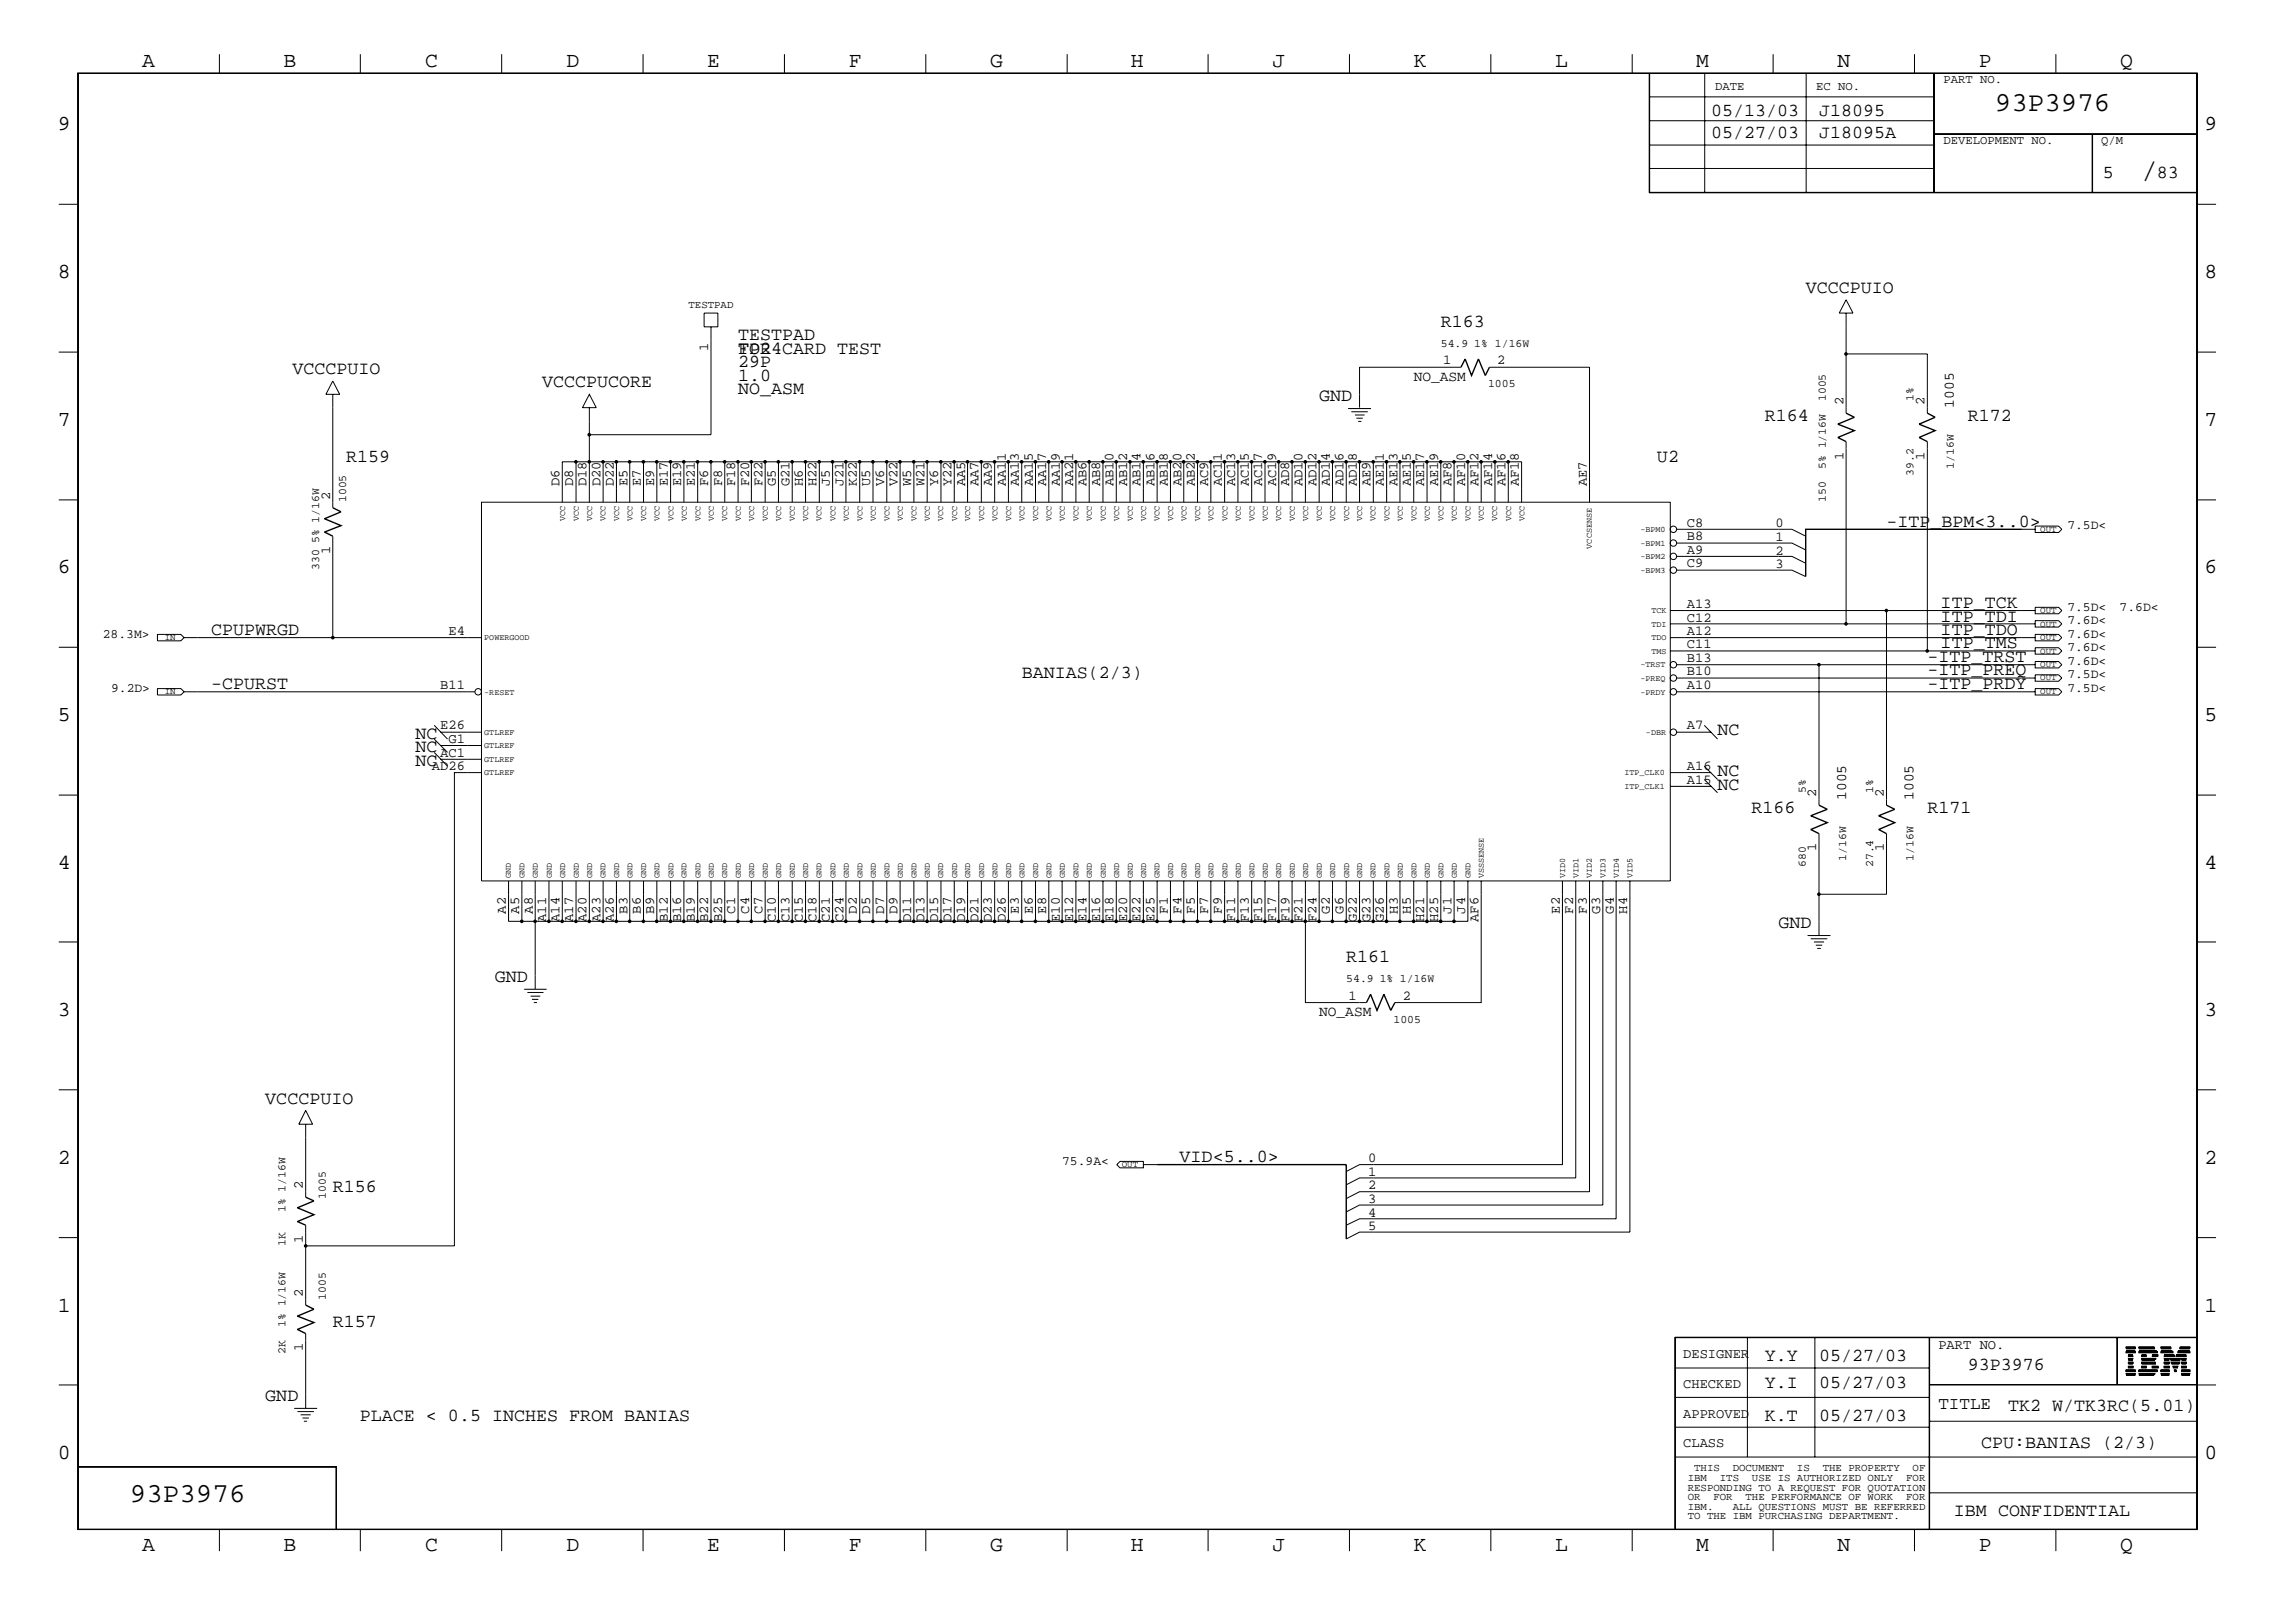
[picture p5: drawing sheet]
<svg xmlns="http://www.w3.org/2000/svg" width="423mm" height="299mm" viewBox="0 0 423 299" stroke-linecap="round" stroke-linejoin="round" font-family="sans-serif">
<defs><g id="words">
<text font-size="5.2" x="395" y="32.9">/</text>
<g font-size="5.1">
<text x="368" y="20.4">93P3976</text>
<text x="24" y="277.1">93P3976</text>
</g>
<g font-size="4">
<text x="26.2" y="12.4">A</text>
<text x="52.3" y="12.4">B</text>
<text x="78.4" y="12.4">C</text>
<text x="104.5" y="12.4">D</text>
<text x="130.5" y="12.4">E</text>
<text x="156.5" y="12.4">F</text>
<text x="182.6" y="12.4">G</text>
<text x="208.6" y="12.4">H</text>
<text x="234.7" y="12.4">J</text>
<text x="260.8" y="12.4">K</text>
<text x="286.9" y="12.4">L</text>
<text x="312.8" y="12.4">M</text>
<text x="338.9" y="12.4">N</text>
<text x="365" y="12.4">P</text>
<text x="391.1" y="12.4">Q</text>
<text x="10.7" y="24">9</text>
<text x="406.7" y="24">9</text>
<text x="10.7" y="51.3">8</text>
<text x="406.7" y="51.3">8</text>
<text x="10.7" y="78.5">7</text>
<text x="406.7" y="78.5">7</text>
<text x="10.7" y="105.7">6</text>
<text x="406.7" y="105.7">6</text>
<text x="10.7" y="133">5</text>
<text x="406.7" y="133">5</text>
<text x="10.7" y="160.2">4</text>
<text x="406.7" y="160.2">4</text>
<text x="10.7" y="187.4">3</text>
<text x="406.7" y="187.4">3</text>
<text x="10.7" y="214.6">2</text>
<text x="406.7" y="214.6">2</text>
<text x="10.7" y="241.9">1</text>
<text x="406.7" y="241.9">1</text>
<text x="10.7" y="269.1">0</text>
<text x="406.7" y="269.1">0</text>
<text x="26.2" y="286.1">A</text>
<text x="52.3" y="286.1">B</text>
<text x="78.4" y="286.1">C</text>
<text x="104.5" y="286.1">D</text>
<text x="130.5" y="286.1">E</text>
<text x="156.5" y="286.1">F</text>
<text x="182.6" y="286.1">G</text>
<text x="208.6" y="286.1">H</text>
<text x="234.7" y="286.1">J</text>
<text x="260.8" y="286.1">K</text>
<text x="286.9" y="286.1">L</text>
<text x="312.8" y="286.1">M</text>
<text x="338.9" y="286.1">N</text>
<text x="365" y="286.1">P</text>
<text x="391.1" y="286.1">Q</text>
</g>
<g font-size="3.4">
<text x="315.6" y="21.4">05/13/03</text>
<text x="335.5" y="21.4">J18095</text>
<text x="315.6" y="25.4">05/27/03</text>
<text x="335.5" y="25.4">J18095A</text>
<text x="387.9" y="32.9">5</text>
<text x="397.8" y="32.9">83</text>
<text x="333.1" y="54">VCCCPUIO</text>
<text x="136.1" y="65.3">TP24</text>
<text x="136.1" y="65.3">FOR CARD TEST</text>
<text x="136.1" y="62.7">TESTPAD</text>
<text x="265.8" y="60.3">R163</text>
<text x="53.9" y="69">VCCCPUIO</text>
<text x="100" y="71.5">VCCCPUCORE</text>
<text x="136.1" y="70.3">1.0</text>
<text x="136.1" y="67.7">29P</text>
<text x="136.1" y="72.7">NO_ASM</text>
<text x="243.3" y="74">GND</text>
<text x="325.5" y="77.7">R164</text>
<text x="363" y="77.7">R172</text>
<text x="63.8" y="85.2">R159</text>
<text x="305.6" y="85.2">U2</text>
<text x="348" y="97.1">-ITP_BPM&lt;3..0&gt;</text>
<text x="358" y="112.1">ITP_TCK</text>
<text x="38.9" y="117.1">CPUPWRGD</text>
<text x="358" y="119.5">ITP_TMS</text>
<text x="358" y="117.1">ITP_TDO</text>
<text x="358" y="114.6">ITP_TDI</text>
<text x="188.5" y="125.1">BANIAS(2/3)</text>
<text x="355.5" y="124.5">-ITP_PREQ</text>
<text x="355.5" y="122.1">-ITP_TRST</text>
<text x="38.9" y="127.1">-CPURST</text>
<text x="355.5" y="127.1">-ITP_PRDY</text>
<text x="76.6" y="136.2">NC</text>
<text x="316.8" y="135.6">NC</text>
<text x="76.6" y="141.2">NC</text>
<text x="76.6" y="138.7">NC</text>
<text x="316.8" y="143.1">NC</text>
<text x="316.8" y="145.6">NC</text>
<text x="323.1" y="150">R166</text>
<text x="355.5" y="150">R171</text>
<text x="328.1" y="171.2">GND</text>
<text x="248.3" y="177.4">R161</text>
<text x="91.3" y="181.2">GND</text>
<text x="48.9" y="203.5">VCCCPUIO</text>
<text x="217.6" y="214.3">VID&lt;5..0&gt;</text>
<text x="61.4" y="219.8">R156</text>
<text x="61.4" y="244.7">R157</text>
<text x="325.5" y="251">Y.Y</text>
<text x="335.5" y="251">05/27/03</text>
<text x="325.5" y="255.9">Y.I</text>
<text x="335.5" y="255.9">05/27/03</text>
<text x="363" y="252.6">93P3976</text>
<text x="48.9" y="258.4">GND</text>
<text x="66.4" y="262.1">PLACE &lt; 0.5 INCHES FROM BANIAS</text>
<text x="325.5" y="262.1">K.T</text>
<text x="335.5" y="262.1">05/27/03</text>
<text x="370.4" y="260.2">TK2 W/TK3RC(5.01)</text>
<text x="365.4" y="267.1">CPU:BANIAS (2/3)</text>
<text x="360.4" y="279.6">IBM CONFIDENTIAL</text>
</g>
<text font-size="3.2" x="357.5" y="259.9">TITLE</text>
<g font-size="2.7">
<text x="260.8" y="70.3">NO_ASM</text>
<text x="360.4" y="75.2" transform="rotate(-90 360.4 75.2)">1005</text>
<text x="340.5" y="147.5" transform="rotate(-90 340.5 147.5)">1005</text>
<text x="353" y="147.5" transform="rotate(-90 353 147.5)">1005</text>
<text x="243.3" y="187.4">NO_ASM</text>
</g>
<g font-size="2.5">
<text x="130.6" y="64.8" transform="rotate(-90 130.6 64.8)">1</text>
<text x="266.2" y="67.2">1</text>
<text x="276.2" y="67.2">2</text>
<text x="340" y="74.8" transform="rotate(-90 340 74.8)">2</text>
<text x="355" y="74.8" transform="rotate(-90 355 74.8)">2</text>
<text x="103.2" y="89.7" transform="rotate(-90 103.2 89.7)">D6</text>
<text x="105.7" y="89.7" transform="rotate(-90 105.7 89.7)">D8</text>
<text x="108.2" y="89.7" transform="rotate(-90 108.2 89.7)">D18</text>
<text x="110.7" y="89.7" transform="rotate(-90 110.7 89.7)">D20</text>
<text x="113.2" y="89.7" transform="rotate(-90 113.2 89.7)">D22</text>
<text x="115.7" y="89.7" transform="rotate(-90 115.7 89.7)">E5</text>
<text x="118.2" y="89.7" transform="rotate(-90 118.2 89.7)">E7</text>
<text x="120.7" y="89.7" transform="rotate(-90 120.7 89.7)">E9</text>
<text x="123.2" y="89.7" transform="rotate(-90 123.2 89.7)">E17</text>
<text x="125.6" y="89.7" transform="rotate(-90 125.6 89.7)">E19</text>
<text x="128.2" y="89.7" transform="rotate(-90 128.2 89.7)">E21</text>
<text x="130.6" y="89.7" transform="rotate(-90 130.6 89.7)">F6</text>
<text x="133.2" y="89.7" transform="rotate(-90 133.2 89.7)">F8</text>
<text x="135.6" y="89.7" transform="rotate(-90 135.6 89.7)">F18</text>
<text x="138.2" y="89.7" transform="rotate(-90 138.2 89.7)">F20</text>
<text x="140.6" y="89.7" transform="rotate(-90 140.6 89.7)">F22</text>
<text x="143.1" y="89.7" transform="rotate(-90 143.1 89.7)">G5</text>
<text x="145.6" y="89.7" transform="rotate(-90 145.6 89.7)">G21</text>
<text x="148.1" y="89.7" transform="rotate(-90 148.1 89.7)">H6</text>
<text x="150.6" y="89.7" transform="rotate(-90 150.6 89.7)">H22</text>
<text x="153.1" y="89.7" transform="rotate(-90 153.1 89.7)">J5</text>
<text x="155.6" y="89.7" transform="rotate(-90 155.6 89.7)">J21</text>
<text x="158.1" y="89.7" transform="rotate(-90 158.1 89.7)">K22</text>
<text x="160.5" y="89.7" transform="rotate(-90 160.5 89.7)">U5</text>
<text x="163.1" y="89.7" transform="rotate(-90 163.1 89.7)">V6</text>
<text x="165.5" y="89.7" transform="rotate(-90 165.5 89.7)">V22</text>
<text x="168.1" y="89.7" transform="rotate(-90 168.1 89.7)">W5</text>
<text x="170.5" y="89.7" transform="rotate(-90 170.5 89.7)">W21</text>
<text x="173.1" y="89.7" transform="rotate(-90 173.1 89.7)">Y6</text>
<text x="175.5" y="89.7" transform="rotate(-90 175.5 89.7)">Y22</text>
<text x="178.1" y="89.7" transform="rotate(-90 178.1 89.7)">AA5</text>
<text x="180.5" y="89.7" transform="rotate(-90 180.5 89.7)">AA7</text>
<text x="183" y="89.7" transform="rotate(-90 183 89.7)">AA9</text>
<text x="185.5" y="89.7" transform="rotate(-90 185.5 89.7)">AA11</text>
<text x="188" y="89.7" transform="rotate(-90 188 89.7)">AA13</text>
<text x="190.5" y="89.7" transform="rotate(-90 190.5 89.7)">AA15</text>
<text x="193" y="89.7" transform="rotate(-90 193 89.7)">AA17</text>
<text x="195.5" y="89.7" transform="rotate(-90 195.5 89.7)">AA19</text>
<text x="198" y="89.7" transform="rotate(-90 198 89.7)">AA21</text>
<text x="200.4" y="89.7" transform="rotate(-90 200.4 89.7)">AB6</text>
<text x="202.9" y="89.7" transform="rotate(-90 202.9 89.7)">AB8</text>
<text x="205.4" y="89.7" transform="rotate(-90 205.4 89.7)">AB10</text>
<text x="207.9" y="89.7" transform="rotate(-90 207.9 89.7)">AB12</text>
<text x="210.4" y="89.7" transform="rotate(-90 210.4 89.7)">AB14</text>
<text x="212.9" y="89.7" transform="rotate(-90 212.9 89.7)">AB16</text>
<text x="215.4" y="89.7" transform="rotate(-90 215.4 89.7)">AB18</text>
<text x="217.9" y="89.7" transform="rotate(-90 217.9 89.7)">AB20</text>
<text x="220.4" y="89.7" transform="rotate(-90 220.4 89.7)">AB22</text>
<text x="222.8" y="89.7" transform="rotate(-90 222.8 89.7)">AC9</text>
<text x="225.4" y="89.7" transform="rotate(-90 225.4 89.7)">AC11</text>
<text x="227.8" y="89.7" transform="rotate(-90 227.8 89.7)">AC13</text>
<text x="230.4" y="89.7" transform="rotate(-90 230.4 89.7)">AC15</text>
<text x="232.8" y="89.7" transform="rotate(-90 232.8 89.7)">AC17</text>
<text x="235.4" y="89.7" transform="rotate(-90 235.4 89.7)">AC19</text>
<text x="237.8" y="89.7" transform="rotate(-90 237.8 89.7)">AD8</text>
<text x="240.3" y="89.7" transform="rotate(-90 240.3 89.7)">AD10</text>
<text x="242.8" y="89.7" transform="rotate(-90 242.8 89.7)">AD12</text>
<text x="245.3" y="89.7" transform="rotate(-90 245.3 89.7)">AD14</text>
<text x="247.8" y="89.7" transform="rotate(-90 247.8 89.7)">AD16</text>
<text x="250.3" y="89.7" transform="rotate(-90 250.3 89.7)">AD18</text>
<text x="252.8" y="89.7" transform="rotate(-90 252.8 89.7)">AE9</text>
<text x="255.3" y="89.7" transform="rotate(-90 255.3 89.7)">AE11</text>
<text x="257.8" y="89.7" transform="rotate(-90 257.8 89.7)">AE13</text>
<text x="260.3" y="89.7" transform="rotate(-90 260.3 89.7)">AE15</text>
<text x="262.7" y="89.7" transform="rotate(-90 262.7 89.7)">AE17</text>
<text x="265.3" y="89.7" transform="rotate(-90 265.3 89.7)">AE19</text>
<text x="267.7" y="89.7" transform="rotate(-90 267.7 89.7)">AF8</text>
<text x="270.3" y="89.7" transform="rotate(-90 270.3 89.7)">AF10</text>
<text x="272.7" y="89.7" transform="rotate(-90 272.7 89.7)">AF12</text>
<text x="275.3" y="89.7" transform="rotate(-90 275.3 89.7)">AF14</text>
<text x="277.7" y="89.7" transform="rotate(-90 277.7 89.7)">AF16</text>
<text x="280.2" y="89.7" transform="rotate(-90 280.2 89.7)">AF18</text>
<text x="292.7" y="89.7" transform="rotate(-90 292.7 89.7)">AE7</text>
<text x="340" y="84.8" transform="rotate(-90 340 84.8)">1</text>
<text x="355" y="84.8" transform="rotate(-90 355 84.8)">1</text>
<text x="60.9" y="92.2" transform="rotate(-90 60.9 92.2)">2</text>
<text x="311.1" y="97.1">C8</text>
<text x="311.1" y="99.7">B8</text>
<text x="327.5" y="97.3">0</text>
<text x="327.5" y="99.7">1</text>
<text x="60.9" y="102.2" transform="rotate(-90 60.9 102.2)">1</text>
<text x="311.1" y="102.1">A9</text>
<text x="311.1" y="104.6">C9</text>
<text x="327.5" y="102.3">2</text>
<text x="327.5" y="104.7">3</text>
<text x="311.1" y="112.1">A13</text>
<text x="82.7" y="117.1">E4</text>
<text x="311.1" y="114.6">C12</text>
<text x="311.1" y="117.1">A12</text>
<text x="311.1" y="119.5">C11</text>
<text x="311.1" y="122.1">B13</text>
<text x="311.1" y="124.5">B10</text>
<text x="81.2" y="127.1">B11</text>
<text x="311.1" y="127.1">A10</text>
<text x="81.2" y="134.5">E26</text>
<text x="82.7" y="137">G1</text>
<text x="311.1" y="134.5">A7</text>
<text x="79.7" y="142">AD26</text>
<text x="81.2" y="139.5">AC1</text>
<text x="311.1" y="142">A16</text>
<text x="311.1" y="144.5">A15</text>
<text x="335" y="147" transform="rotate(-90 335 147)">2</text>
<text x="347.5" y="147" transform="rotate(-90 347.5 147)">2</text>
<text x="335" y="157" transform="rotate(-90 335 157)">1</text>
<text x="347.5" y="157" transform="rotate(-90 347.5 157)">1</text>
<text x="93.3" y="168.5" transform="rotate(-90 93.3 168.5)">A2</text>
<text x="95.8" y="168.5" transform="rotate(-90 95.8 168.5)">A5</text>
<text x="98.3" y="168.5" transform="rotate(-90 98.3 168.5)">A8</text>
<text x="100.8" y="170" transform="rotate(-90 100.8 170)">A11</text>
<text x="103.2" y="170" transform="rotate(-90 103.2 170)">A14</text>
<text x="105.7" y="170" transform="rotate(-90 105.7 170)">A17</text>
<text x="108.2" y="170" transform="rotate(-90 108.2 170)">A20</text>
<text x="110.7" y="170" transform="rotate(-90 110.7 170)">A23</text>
<text x="113.2" y="170" transform="rotate(-90 113.2 170)">A26</text>
<text x="115.7" y="168.5" transform="rotate(-90 115.7 168.5)">B3</text>
<text x="118.2" y="168.5" transform="rotate(-90 118.2 168.5)">B6</text>
<text x="120.7" y="168.5" transform="rotate(-90 120.7 168.5)">B9</text>
<text x="123.2" y="170" transform="rotate(-90 123.2 170)">B12</text>
<text x="125.6" y="170" transform="rotate(-90 125.6 170)">B16</text>
<text x="128.2" y="170" transform="rotate(-90 128.2 170)">B19</text>
<text x="130.6" y="170" transform="rotate(-90 130.6 170)">B22</text>
<text x="133.2" y="170" transform="rotate(-90 133.2 170)">B25</text>
<text x="135.6" y="168.5" transform="rotate(-90 135.6 168.5)">C1</text>
<text x="138.2" y="168.5" transform="rotate(-90 138.2 168.5)">C4</text>
<text x="140.6" y="168.5" transform="rotate(-90 140.6 168.5)">C7</text>
<text x="143.1" y="170" transform="rotate(-90 143.1 170)">C10</text>
<text x="145.6" y="170" transform="rotate(-90 145.6 170)">C13</text>
<text x="148.1" y="170" transform="rotate(-90 148.1 170)">C15</text>
<text x="150.6" y="170" transform="rotate(-90 150.6 170)">C18</text>
<text x="153.1" y="170" transform="rotate(-90 153.1 170)">C21</text>
<text x="155.6" y="170" transform="rotate(-90 155.6 170)">C24</text>
<text x="158.1" y="168.5" transform="rotate(-90 158.1 168.5)">D2</text>
<text x="160.5" y="168.5" transform="rotate(-90 160.5 168.5)">D5</text>
<text x="163.1" y="168.5" transform="rotate(-90 163.1 168.5)">D7</text>
<text x="165.5" y="168.5" transform="rotate(-90 165.5 168.5)">D9</text>
<text x="168.1" y="170" transform="rotate(-90 168.1 170)">D11</text>
<text x="170.5" y="170" transform="rotate(-90 170.5 170)">D13</text>
<text x="173.1" y="170" transform="rotate(-90 173.1 170)">D15</text>
<text x="175.5" y="170" transform="rotate(-90 175.5 170)">D17</text>
<text x="178.1" y="170" transform="rotate(-90 178.1 170)">D19</text>
<text x="180.5" y="170" transform="rotate(-90 180.5 170)">D21</text>
<text x="183" y="170" transform="rotate(-90 183 170)">D23</text>
<text x="185.5" y="170" transform="rotate(-90 185.5 170)">D26</text>
<text x="188" y="168.5" transform="rotate(-90 188 168.5)">E3</text>
<text x="190.5" y="168.5" transform="rotate(-90 190.5 168.5)">E6</text>
<text x="193" y="168.5" transform="rotate(-90 193 168.5)">E8</text>
<text x="195.5" y="170" transform="rotate(-90 195.5 170)">E10</text>
<text x="198" y="170" transform="rotate(-90 198 170)">E12</text>
<text x="200.4" y="170" transform="rotate(-90 200.4 170)">E14</text>
<text x="202.9" y="170" transform="rotate(-90 202.9 170)">E16</text>
<text x="205.4" y="170" transform="rotate(-90 205.4 170)">E18</text>
<text x="207.9" y="170" transform="rotate(-90 207.9 170)">E20</text>
<text x="210.4" y="170" transform="rotate(-90 210.4 170)">E22</text>
<text x="212.9" y="170" transform="rotate(-90 212.9 170)">E25</text>
<text x="215.4" y="168.5" transform="rotate(-90 215.4 168.5)">F1</text>
<text x="217.9" y="168.5" transform="rotate(-90 217.9 168.5)">F4</text>
<text x="220.4" y="168.5" transform="rotate(-90 220.4 168.5)">F5</text>
<text x="222.8" y="168.5" transform="rotate(-90 222.8 168.5)">F7</text>
<text x="225.4" y="168.5" transform="rotate(-90 225.4 168.5)">F9</text>
<text x="227.8" y="170" transform="rotate(-90 227.8 170)">F11</text>
<text x="230.4" y="170" transform="rotate(-90 230.4 170)">F13</text>
<text x="232.8" y="170" transform="rotate(-90 232.8 170)">F15</text>
<text x="235.4" y="170" transform="rotate(-90 235.4 170)">F17</text>
<text x="237.8" y="170" transform="rotate(-90 237.8 170)">F19</text>
<text x="240.3" y="170" transform="rotate(-90 240.3 170)">F21</text>
<text x="242.8" y="170" transform="rotate(-90 242.8 170)">F24</text>
<text x="245.3" y="168.5" transform="rotate(-90 245.3 168.5)">G2</text>
<text x="247.8" y="168.5" transform="rotate(-90 247.8 168.5)">G6</text>
<text x="250.3" y="170" transform="rotate(-90 250.3 170)">G22</text>
<text x="252.8" y="170" transform="rotate(-90 252.8 170)">G23</text>
<text x="255.3" y="170" transform="rotate(-90 255.3 170)">G26</text>
<text x="257.8" y="168.5" transform="rotate(-90 257.8 168.5)">H3</text>
<text x="260.3" y="168.5" transform="rotate(-90 260.3 168.5)">H5</text>
<text x="262.7" y="170" transform="rotate(-90 262.7 170)">H21</text>
<text x="265.3" y="170" transform="rotate(-90 265.3 170)">H25</text>
<text x="267.7" y="168.5" transform="rotate(-90 267.7 168.5)">J1</text>
<text x="270.3" y="168.5" transform="rotate(-90 270.3 168.5)">J4</text>
<text x="272.7" y="170" transform="rotate(-90 272.7 170)">AF6</text>
<text x="287.7" y="168.5" transform="rotate(-90 287.7 168.5)">E2</text>
<text x="290.2" y="168.5" transform="rotate(-90 290.2 168.5)">F2</text>
<text x="292.7" y="168.5" transform="rotate(-90 292.7 168.5)">F3</text>
<text x="295.2" y="168.5" transform="rotate(-90 295.2 168.5)">G3</text>
<text x="297.7" y="168.5" transform="rotate(-90 297.7 168.5)">G4</text>
<text x="300.1" y="168.5" transform="rotate(-90 300.1 168.5)">H4</text>
<text x="248.8" y="184.4">1</text>
<text x="258.7" y="184.4">2</text>
<text x="252.4" y="214.4">0</text>
<text x="55.9" y="219.3" transform="rotate(-90 55.9 219.3)">2</text>
<text x="252.4" y="219.4">2</text>
<text x="252.4" y="221.9">3</text>
<text x="252.4" y="216.9">1</text>
<text x="252.4" y="226.8">5</text>
<text x="252.4" y="224.4">4</text>
<text x="55.9" y="229.3" transform="rotate(-90 55.9 229.3)">1</text>
<text x="55.9" y="239.2" transform="rotate(-90 55.9 239.2)">2</text>
<text x="55.9" y="249.3" transform="rotate(-90 55.9 249.3)">1</text>
<text x="310.5" y="250.5">DESIGNER</text>
<text x="357.5" y="248.8">PART NO.</text>
<text x="310.5" y="256">CHECKED</text>
<text x="310.5" y="261.5">APPROVED</text>
<text x="310.5" y="267">CLASS</text>
</g>
<g font-size="2.4">
<text x="381.3" y="97.6">7.5D&lt;</text>
<text x="381.3" y="112.6">7.5D&lt;</text>
<text x="391" y="112.6">7.6D&lt;</text>
<text x="19" y="117.6">28.3M&gt;</text>
<text x="381.3" y="117.6">7.6D&lt;</text>
<text x="381.3" y="115.1">7.6D&lt;</text>
<text x="381.3" y="122.6">7.6D&lt;</text>
<text x="381.3" y="120.1">7.6D&lt;</text>
<text x="381.3" y="125.1">7.5D&lt;</text>
<text x="20.5" y="127.6">9.2D&gt;</text>
<text x="381.3" y="127.6">7.5D&lt;</text>
<text x="195.9" y="214.8">75.9A&lt;</text>
</g>
<g font-size="2.3">
<text x="316.4" y="16.7">DATE</text>
<text x="335" y="16.7">EC NO.</text>
<text x="358.5" y="15.2">PART NO.</text>
<text x="358.5" y="26.5">DEVELOPMENT NO.</text>
<text x="387.6" y="26.5">Q/M</text>
</g>
<g font-size="2.1">
<text x="265.8" y="64">54.9</text>
<text x="271.9" y="64">1% 1/16W</text>
<text x="274.5" y="71.5">1005</text>
<text x="336.8" y="74" transform="rotate(-90 336.8 74)">1005</text>
<text x="353" y="74" transform="rotate(-90 353 74)">1%</text>
<text x="336.8" y="86.4" transform="rotate(-90 336.8 86.4)">5% 1/16W</text>
<text x="353" y="87.7" transform="rotate(-90 353 87.7)">39.2</text>
<text x="360.4" y="86.4" transform="rotate(-90 360.4 86.4)">1/16W</text>
<text x="63.8" y="92.6" transform="rotate(-90 63.8 92.6)">1005</text>
<text x="336.8" y="92.6" transform="rotate(-90 336.8 92.6)">150</text>
<text x="58.8" y="100.2" transform="rotate(-90 58.8 100.2)">5% 1/16W</text>
<text x="58.8" y="105.2" transform="rotate(-90 58.8 105.2)">330</text>
<text x="333.1" y="146.2" transform="rotate(-90 333.1 146.2)">5%</text>
<text x="345.5" y="146.2" transform="rotate(-90 345.5 146.2)">1%</text>
<text x="333.1" y="159.9" transform="rotate(-90 333.1 159.9)">680</text>
<text x="340.5" y="158.7" transform="rotate(-90 340.5 158.7)">1/16W</text>
<text x="345.5" y="159.9" transform="rotate(-90 345.5 159.9)">27.4</text>
<text x="353" y="158.7" transform="rotate(-90 353 158.7)">1/16W</text>
<text x="248.3" y="181.2">54.9</text>
<text x="254.5" y="181.2">1% 1/16W</text>
<text x="257" y="188.6">1005</text>
<text x="60.1" y="221.1" transform="rotate(-90 60.1 221.1)">1005</text>
<text x="52.7" y="223.5" transform="rotate(-90 52.7 223.5)">1% 1/16W</text>
<text x="52.7" y="229.8" transform="rotate(-90 52.7 229.8)">1K</text>
<text x="60.1" y="239.7" transform="rotate(-90 60.1 239.7)">1005</text>
<text x="52.7" y="244.7" transform="rotate(-90 52.7 244.7)">1% 1/16W</text>
<text x="52.7" y="249.7" transform="rotate(-90 52.7 249.7)">2K</text>
</g>
<g font-size="2">
<text x="127" y="56.8">TESTPAD</text>
<text x="311.3" y="273.1">IBM</text>
<text x="311.3" y="274.9">RESPONDING TO A REQUEST FOR QUOTATION</text>
<text x="312.5" y="271.4">THIS</text>
<text x="317.2" y="273.1">ITS</text>
<text x="319.6" y="271.4">DOCUMENT</text>
<text x="323.2" y="273.1">USE IS AUTHORIZED ONLY</text>
<text x="331.5" y="271.4">IS</text>
<text x="336.2" y="271.4">THE PROPERTY</text>
<text x="351.6" y="273.1">FOR</text>
<text x="352.8" y="271.4">OF</text>
<text x="311.3" y="276.7">OR</text>
<text x="311.3" y="278.5">IBM.</text>
<text x="311.3" y="280.2">TO THE IBM PURCHASING DEPARTMENT.</text>
<text x="316.1" y="276.7">FOR</text>
<text x="319.6" y="278.5">ALL QUESTIONS MUST BE REFERRED</text>
<text x="322" y="276.7">THE PERFORMANCE OF WORK</text>
<text x="351.6" y="276.7">FOR</text>
</g>
<g font-size="1.7">
<text x="376.3" y="98.1">OUT</text>
<text x="376.3" y="113">OUT</text>
<text x="30.4" y="118">IN</text>
<text x="376.3" y="115.6">OUT</text>
<text x="376.3" y="118">OUT</text>
<text x="376.3" y="125.5">OUT</text>
<text x="376.3" y="123">OUT</text>
<text x="376.3" y="120.6">OUT</text>
<text x="30.4" y="127.9">IN</text>
<text x="376.3" y="128">OUT</text>
<text x="206.9" y="215.2">OUT</text>
</g>
<g font-size="1.6">
<text x="104.2" y="96.2" transform="rotate(-90 104.2 96.2)">VCC</text>
<text x="106.8" y="96.2" transform="rotate(-90 106.8 96.2)">VCC</text>
<text x="109.2" y="96.2" transform="rotate(-90 109.2 96.2)">VCC</text>
<text x="111.7" y="96.2" transform="rotate(-90 111.7 96.2)">VCC</text>
<text x="114.2" y="96.2" transform="rotate(-90 114.2 96.2)">VCC</text>
<text x="116.7" y="96.2" transform="rotate(-90 116.7 96.2)">VCC</text>
<text x="119.2" y="96.2" transform="rotate(-90 119.2 96.2)">VCC</text>
<text x="121.7" y="96.2" transform="rotate(-90 121.7 96.2)">VCC</text>
<text x="124.2" y="96.2" transform="rotate(-90 124.2 96.2)">VCC</text>
<text x="126.7" y="96.2" transform="rotate(-90 126.7 96.2)">VCC</text>
<text x="129.2" y="96.2" transform="rotate(-90 129.2 96.2)">VCC</text>
<text x="131.7" y="96.2" transform="rotate(-90 131.7 96.2)">VCC</text>
<text x="134.1" y="96.2" transform="rotate(-90 134.1 96.2)">VCC</text>
<text x="136.7" y="96.2" transform="rotate(-90 136.7 96.2)">VCC</text>
<text x="139.1" y="96.2" transform="rotate(-90 139.1 96.2)">VCC</text>
<text x="141.6" y="96.2" transform="rotate(-90 141.6 96.2)">VCC</text>
<text x="144.1" y="96.2" transform="rotate(-90 144.1 96.2)">VCC</text>
<text x="146.6" y="96.2" transform="rotate(-90 146.6 96.2)">VCC</text>
<text x="149.1" y="96.2" transform="rotate(-90 149.1 96.2)">VCC</text>
<text x="151.6" y="96.2" transform="rotate(-90 151.6 96.2)">VCC</text>
<text x="154.1" y="96.2" transform="rotate(-90 154.1 96.2)">VCC</text>
<text x="156.5" y="96.2" transform="rotate(-90 156.5 96.2)">VCC</text>
<text x="159.1" y="96.2" transform="rotate(-90 159.1 96.2)">VCC</text>
<text x="161.5" y="96.2" transform="rotate(-90 161.5 96.2)">VCC</text>
<text x="164.1" y="96.2" transform="rotate(-90 164.1 96.2)">VCC</text>
<text x="166.5" y="96.2" transform="rotate(-90 166.5 96.2)">VCC</text>
<text x="169.1" y="96.2" transform="rotate(-90 169.1 96.2)">VCC</text>
<text x="171.5" y="96.2" transform="rotate(-90 171.5 96.2)">VCC</text>
<text x="174" y="96.2" transform="rotate(-90 174 96.2)">VCC</text>
<text x="176.5" y="96.2" transform="rotate(-90 176.5 96.2)">VCC</text>
<text x="179" y="96.2" transform="rotate(-90 179 96.2)">VCC</text>
<text x="181.5" y="96.2" transform="rotate(-90 181.5 96.2)">VCC</text>
<text x="184" y="96.2" transform="rotate(-90 184 96.2)">VCC</text>
<text x="186.5" y="96.2" transform="rotate(-90 186.5 96.2)">VCC</text>
<text x="189" y="96.2" transform="rotate(-90 189 96.2)">VCC</text>
<text x="191.5" y="96.2" transform="rotate(-90 191.5 96.2)">VCC</text>
<text x="194" y="96.2" transform="rotate(-90 194 96.2)">VCC</text>
<text x="196.4" y="96.2" transform="rotate(-90 196.4 96.2)">VCC</text>
<text x="199" y="96.2" transform="rotate(-90 199 96.2)">VCC</text>
<text x="201.4" y="96.2" transform="rotate(-90 201.4 96.2)">VCC</text>
<text x="204" y="96.2" transform="rotate(-90 204 96.2)">VCC</text>
<text x="206.4" y="96.2" transform="rotate(-90 206.4 96.2)">VCC</text>
<text x="209" y="96.2" transform="rotate(-90 209 96.2)">VCC</text>
<text x="211.4" y="96.2" transform="rotate(-90 211.4 96.2)">VCC</text>
<text x="213.9" y="96.2" transform="rotate(-90 213.9 96.2)">VCC</text>
<text x="216.4" y="96.2" transform="rotate(-90 216.4 96.2)">VCC</text>
<text x="218.9" y="96.2" transform="rotate(-90 218.9 96.2)">VCC</text>
<text x="221.4" y="96.2" transform="rotate(-90 221.4 96.2)">VCC</text>
<text x="223.9" y="96.2" transform="rotate(-90 223.9 96.2)">VCC</text>
<text x="226.4" y="96.2" transform="rotate(-90 226.4 96.2)">VCC</text>
<text x="228.9" y="96.2" transform="rotate(-90 228.9 96.2)">VCC</text>
<text x="231.4" y="96.2" transform="rotate(-90 231.4 96.2)">VCC</text>
<text x="233.9" y="96.2" transform="rotate(-90 233.9 96.2)">VCC</text>
<text x="236.3" y="96.2" transform="rotate(-90 236.3 96.2)">VCC</text>
<text x="238.8" y="96.2" transform="rotate(-90 238.8 96.2)">VCC</text>
<text x="241.3" y="96.2" transform="rotate(-90 241.3 96.2)">VCC</text>
<text x="243.8" y="96.2" transform="rotate(-90 243.8 96.2)">VCC</text>
<text x="246.3" y="96.2" transform="rotate(-90 246.3 96.2)">VCC</text>
<text x="248.8" y="96.2" transform="rotate(-90 248.8 96.2)">VCC</text>
<text x="251.3" y="96.2" transform="rotate(-90 251.3 96.2)">VCC</text>
<text x="253.7" y="96.2" transform="rotate(-90 253.7 96.2)">VCC</text>
<text x="256.3" y="96.2" transform="rotate(-90 256.3 96.2)">VCC</text>
<text x="258.7" y="96.2" transform="rotate(-90 258.7 96.2)">VCC</text>
<text x="261.3" y="96.2" transform="rotate(-90 261.3 96.2)">VCC</text>
<text x="263.7" y="96.2" transform="rotate(-90 263.7 96.2)">VCC</text>
<text x="266.3" y="96.2" transform="rotate(-90 266.3 96.2)">VCC</text>
<text x="268.7" y="96.2" transform="rotate(-90 268.7 96.2)">VCC</text>
<text x="271.3" y="96.2" transform="rotate(-90 271.3 96.2)">VCC</text>
<text x="273.7" y="96.2" transform="rotate(-90 273.7 96.2)">VCC</text>
<text x="276.2" y="96.2" transform="rotate(-90 276.2 96.2)">VCC</text>
<text x="278.7" y="96.2" transform="rotate(-90 278.7 96.2)">VCC</text>
<text x="281.2" y="96.2" transform="rotate(-90 281.2 96.2)">VCC</text>
<text x="293.6" y="101.2" transform="rotate(-90 293.6 101.2)">VCCSENSE</text>
<text x="302.6" y="100.7">-BPM1</text>
<text x="302.6" y="98.1">-BPM0</text>
<text x="302.6" y="105.7">-BPM3</text>
<text x="302.6" y="103.1">-BPM2</text>
<text x="304.6" y="113.1">TCK</text>
<text x="89.3" y="118.1">POWERGOOD</text>
<text x="304.6" y="118.1">TDO</text>
<text x="304.6" y="115.6">TDI</text>
<text x="302.6" y="125.6">-PREQ</text>
<text x="302.6" y="123.1">-TRST</text>
<text x="304.6" y="120.6">TMS</text>
<text x="89.3" y="128.1">-RESET</text>
<text x="302.6" y="128.1">-PRDY</text>
<text x="89.3" y="135.6">GTLREF</text>
<text x="303.6" y="135.6">-DBR</text>
<text x="89.3" y="143">GTLREF</text>
<text x="89.3" y="140.5">GTLREF</text>
<text x="89.3" y="138">GTLREF</text>
<text x="299.6" y="143">ITP_CLK0</text>
<text x="299.6" y="145.5">ITP_CLK1</text>
<text x="94.2" y="162" transform="rotate(-90 94.2 162)">GND</text>
<text x="96.8" y="162" transform="rotate(-90 96.8 162)">GND</text>
<text x="99.2" y="162" transform="rotate(-90 99.2 162)">GND</text>
<text x="101.8" y="162" transform="rotate(-90 101.8 162)">GND</text>
<text x="104.2" y="162" transform="rotate(-90 104.2 162)">GND</text>
<text x="106.8" y="162" transform="rotate(-90 106.8 162)">GND</text>
<text x="109.2" y="162" transform="rotate(-90 109.2 162)">GND</text>
<text x="111.7" y="162" transform="rotate(-90 111.7 162)">GND</text>
<text x="114.2" y="162" transform="rotate(-90 114.2 162)">GND</text>
<text x="116.7" y="162" transform="rotate(-90 116.7 162)">GND</text>
<text x="119.2" y="162" transform="rotate(-90 119.2 162)">GND</text>
<text x="121.7" y="162" transform="rotate(-90 121.7 162)">GND</text>
<text x="124.2" y="162" transform="rotate(-90 124.2 162)">GND</text>
<text x="126.7" y="162" transform="rotate(-90 126.7 162)">GND</text>
<text x="129.2" y="162" transform="rotate(-90 129.2 162)">GND</text>
<text x="131.7" y="162" transform="rotate(-90 131.7 162)">GND</text>
<text x="134.1" y="162" transform="rotate(-90 134.1 162)">GND</text>
<text x="136.7" y="162" transform="rotate(-90 136.7 162)">GND</text>
<text x="139.1" y="162" transform="rotate(-90 139.1 162)">GND</text>
<text x="141.6" y="162" transform="rotate(-90 141.6 162)">GND</text>
<text x="144.1" y="162" transform="rotate(-90 144.1 162)">GND</text>
<text x="146.6" y="162" transform="rotate(-90 146.6 162)">GND</text>
<text x="149.1" y="162" transform="rotate(-90 149.1 162)">GND</text>
<text x="151.6" y="162" transform="rotate(-90 151.6 162)">GND</text>
<text x="154.1" y="162" transform="rotate(-90 154.1 162)">GND</text>
<text x="156.5" y="162" transform="rotate(-90 156.5 162)">GND</text>
<text x="159.1" y="162" transform="rotate(-90 159.1 162)">GND</text>
<text x="161.5" y="162" transform="rotate(-90 161.5 162)">GND</text>
<text x="164.1" y="162" transform="rotate(-90 164.1 162)">GND</text>
<text x="166.5" y="162" transform="rotate(-90 166.5 162)">GND</text>
<text x="169.1" y="162" transform="rotate(-90 169.1 162)">GND</text>
<text x="171.5" y="162" transform="rotate(-90 171.5 162)">GND</text>
<text x="174" y="162" transform="rotate(-90 174 162)">GND</text>
<text x="176.5" y="162" transform="rotate(-90 176.5 162)">GND</text>
<text x="179" y="162" transform="rotate(-90 179 162)">GND</text>
<text x="181.5" y="162" transform="rotate(-90 181.5 162)">GND</text>
<text x="184" y="162" transform="rotate(-90 184 162)">GND</text>
<text x="186.5" y="162" transform="rotate(-90 186.5 162)">GND</text>
<text x="189" y="162" transform="rotate(-90 189 162)">GND</text>
<text x="191.5" y="162" transform="rotate(-90 191.5 162)">GND</text>
<text x="194" y="162" transform="rotate(-90 194 162)">GND</text>
<text x="196.4" y="162" transform="rotate(-90 196.4 162)">GND</text>
<text x="199" y="162" transform="rotate(-90 199 162)">GND</text>
<text x="201.4" y="162" transform="rotate(-90 201.4 162)">GND</text>
<text x="204" y="162" transform="rotate(-90 204 162)">GND</text>
<text x="206.4" y="162" transform="rotate(-90 206.4 162)">GND</text>
<text x="209" y="162" transform="rotate(-90 209 162)">GND</text>
<text x="211.4" y="162" transform="rotate(-90 211.4 162)">GND</text>
<text x="213.9" y="162" transform="rotate(-90 213.9 162)">GND</text>
<text x="216.4" y="162" transform="rotate(-90 216.4 162)">GND</text>
<text x="218.9" y="162" transform="rotate(-90 218.9 162)">GND</text>
<text x="221.4" y="162" transform="rotate(-90 221.4 162)">GND</text>
<text x="223.9" y="162" transform="rotate(-90 223.9 162)">GND</text>
<text x="226.4" y="162" transform="rotate(-90 226.4 162)">GND</text>
<text x="228.9" y="162" transform="rotate(-90 228.9 162)">GND</text>
<text x="231.4" y="162" transform="rotate(-90 231.4 162)">GND</text>
<text x="233.8" y="162" transform="rotate(-90 233.8 162)">GND</text>
<text x="236.3" y="162" transform="rotate(-90 236.3 162)">GND</text>
<text x="238.8" y="162" transform="rotate(-90 238.8 162)">GND</text>
<text x="241.3" y="162" transform="rotate(-90 241.3 162)">GND</text>
<text x="243.8" y="162" transform="rotate(-90 243.8 162)">GND</text>
<text x="246.3" y="162" transform="rotate(-90 246.3 162)">GND</text>
<text x="248.8" y="162" transform="rotate(-90 248.8 162)">GND</text>
<text x="251.3" y="162" transform="rotate(-90 251.3 162)">GND</text>
<text x="253.7" y="162" transform="rotate(-90 253.7 162)">GND</text>
<text x="256.3" y="162" transform="rotate(-90 256.3 162)">GND</text>
<text x="258.7" y="162" transform="rotate(-90 258.7 162)">GND</text>
<text x="261.3" y="162" transform="rotate(-90 261.3 162)">GND</text>
<text x="263.7" y="162" transform="rotate(-90 263.7 162)">GND</text>
<text x="266.3" y="162" transform="rotate(-90 266.3 162)">GND</text>
<text x="268.7" y="162" transform="rotate(-90 268.7 162)">GND</text>
<text x="271.3" y="162" transform="rotate(-90 271.3 162)">GND</text>
<text x="273.7" y="162" transform="rotate(-90 273.7 162)">VSSSENSE</text>
<text x="288.7" y="162" transform="rotate(-90 288.7 162)">VID0</text>
<text x="291.2" y="162" transform="rotate(-90 291.2 162)">VID1</text>
<text x="293.6" y="162" transform="rotate(-90 293.6 162)">VID2</text>
<text x="296.2" y="162" transform="rotate(-90 296.2 162)">VID3</text>
<text x="298.6" y="162" transform="rotate(-90 298.6 162)">VID4</text>
<text x="301.2" y="162" transform="rotate(-90 301.2 162)">VID5</text>
</g>
</g></defs>
<g fill="none" stroke="#000" stroke-width=".18">
<path d="M14.3 13.5h391v268.6h-391zM14.5 13.5h390.7v268.5h-390.7zM40.5 10v3.5M66.5 10v3.5M92.5 10v3.5M118.6 10v3.5M144.7 10v3.5M170.8 10v3.5M196.8 10v3.5M222.8 10v3.5M248.9 10v3.5M275 10v3.5"/>
<path d="M301.1 10v3.5M304.2 13.5v22.1h101.1M304.2 17.9h52.5M304.3 13.5v22.1M314.5 13.5v22.1M327.1 10v3.5M333.2 13.5v22.1M353.1 10v3.5M356.7 13.5v22.1M356.8 13.5v22.1M379.2 10v3.5M10.8 37.7h3.5"/>
<path d="M304.2 35.5h101.1M304.2 26.8h52.5M304.2 22.3h52.5M304.3 31.1h52.4M356.7 24.8h48.6M356.7 24.6h48.6M385.9 24.8v10.8M386 24.8v10.8M405.3 37.7h3.5M129.9 57.7h2.5v2.6h-2.5zM340.5 57.7v18.5M340.5 55.3l1.3 2.4h-2.5z"/>
<path d="M10.8 64.9h3.5M61.4 72.7v20.9M61.4 70.3l1.3 2.4h-2.6zM108.7 72.7l1.3 2.5h-2.6zM108.7 75.2v5M131.1 60.3v19.9h-22.4M248.7 75.4h4.2M249.3 75.9h3M249.9 76.5h1.8M250.2 77.1h1.2M250.5 77.7h.6M269.5 67.7h-18.7v7.5"/>
<path d="M274.7 67.7h18.5v24.9M340.5 65.3h15v10.9M405.3 64.9h3.5M10.8 92.2h3.5M61.4 98.9v18.7M88.8 92.6h219.3v69.9h-219.3zM103.7 92.6v-7.4h5v7.4M106.3 85.2v7.4M108.7 80.2v5h2.6M111.3 85.2v7.4M111.3 85.2h169.4v7.4M113.7 85.2v7.4"/>
<path d="M116.2 85.2v7.4M118.7 85.2v7.4M121.2 85.2v7.4M123.7 85.2v7.4M126.2 85.2v7.4M128.7 85.2v7.4M131.1 85.2v7.4M133.7 85.2v7.4M136.1 85.2v7.4M138.6 85.2v7.4M141.1 85.2v7.4M143.6 85.2v7.4"/>
<path d="M146.1 85.2v7.4M148.6 85.2v7.4M151.1 85.2v7.4M153.6 85.2v7.4M156 85.2v7.4M158.6 85.2v7.4M161 85.2v7.4M163.6 85.2v7.4M166 85.2v7.4M168.6 85.2v7.4M171 85.2v7.4M173.6 85.2v7.4"/>
<path d="M176 85.2v7.4M178.5 85.2v7.4M181 85.2v7.4M183.5 85.2v7.4M186 85.2v7.4M188.5 85.2v7.4M191 85.2v7.4M193.5 85.2v7.4M195.9 85.2v7.4M198.5 85.2v7.4M200.9 85.2v7.4M203.5 85.2v7.4"/>
<path d="M205.9 85.2v7.4M208.4 85.2v7.4M210.9 85.2v7.4M213.4 85.2v7.4M215.9 85.2v7.4M218.4 85.2v7.4M220.9 85.2v7.4M223.4 85.2v7.4M225.9 85.2v7.4M228.3 85.2v7.4M230.9 85.2v7.4M233.3 85.2v7.4"/>
<path d="M235.9 85.2v7.4M238.3 85.2v7.4M240.8 85.2v7.4M243.3 85.2v7.4M245.8 85.2v7.4M248.3 85.2v7.4M250.8 85.2v7.4M253.3 85.2v7.4M255.8 85.2v7.4M258.2 85.2v7.4M260.8 85.2v7.4M263.2 85.2v7.4"/>
<path d="M265.8 85.2v7.4M268.2 85.2v7.4M270.8 85.2v7.4M273.2 85.2v7.4M275.8 85.2v7.4M278.2 85.2v7.4M309.3 97.6h21.2l2.6 1.3M340.5 81.4v33.7h-32.4M355.5 81.4v38.7M373 97.6h2.4M375.4 97h4.3l.6 .6-.6 .6h-4.3zM405.3 92.2h3.5"/>
<path d="M10.8 119.4h3.5M29 117h4.4l.6 .6-.6 .6h-4.4zM34 117.6h54.8M308.1 117.6h67.3M308.1 112.6h67.3M309.3 105.2h21.2l2.6 1.1M309.3 100.2h21.2l2.6 1.2M309.3 102.6h21.2l2.6 1.3M340.5 115.1h34.9M348 112.6v35.9M375.4 114.5h4.3l.6 .6-.6 .6h-4.3zM375.4 112h4.3l.6 .6-.6 .6h-4.3z"/>
<path d="M375.4 119.5h4.3l.6 .6-.6 .5h-4.3zM375.4 117h4.3l.6 .6-.6 .6h-4.3zM405.3 119.4h3.5M29 127h4.4l.6 .6-.6 .6h-4.4zM34 127.6h53.6M80.1 138.8l2.4 2.5M80.1 136.3l2.4 2.5M80.1 133.8l2.4 2.5M81.3 135h7.5M81.3 137.5h7.5M308.1 120.1h67.3M309.3 135h6.3"/>
<path d="M309.3 127.6h66.1M309.3 125.1h66.1M309.3 122.6h66.1M314.4 133.8l2.4 2.5M335.5 122.6v25.9M375.4 124.5h4.3l.6 .6-.6 .5h-4.3zM375.4 122h4.3l.6 .6-.6 .6h-4.3zM375.4 127h4.3l.6 .6-.6 .6h-4.3zM10.8 146.6h3.5M81.3 140h7.5M88.8 142.5h-5v87.3h-27.4v10.9M308.1 145h7.5"/>
<path d="M308.1 142.5h7.5M314.4 141.3l2.4 2.5M314.4 143.8l2.4 2.4M335.5 153.8v18.7M348 153.8v11.1h-12.5M405.3 146.6h3.5M10.8 173.7h3.5M93.8 162.5v7.4h2.5M96.3 162.5v7.4h2.4v12.5M98.7 162.5v7.4h2.6M101.3 162.5v7.4h2.4M103.7 162.5v7.4h2.6"/>
<path d="M106.3 162.5v7.4h2.4M108.7 162.5v7.4h2.6M111.3 162.5v7.4h2.4M113.7 162.5v7.4h2.5M116.2 162.5v7.4h2.5M118.7 162.5v7.4h2.5M121.2 162.5v7.4h2.5M123.7 162.5v7.4h2.5M126.2 162.5v7.4h2.5M128.7 162.5v7.4h2.4M131.1 162.5v7.4h2.6M133.7 162.5v7.4h2.4"/>
<path d="M136.1 162.5v7.4h2.5M138.6 162.5v7.4h2.5M141.1 162.5v7.4h2.5M143.6 162.5v7.4h2.5M146.1 162.5v7.4h2.5M148.6 162.5v7.4h2.5M151.1 162.5v7.4h2.5M153.6 162.5v7.4h2.4M156 162.5v7.4h2.6M158.6 162.5v7.4h2.4M161 162.5v7.4h2.6M163.6 162.5v7.4h2.4"/>
<path d="M166 162.5v7.4h2.6M168.6 162.5v7.4h2.4M171 162.5v7.4h2.6M173.6 162.5v7.4h2.4M176 162.5v7.4h2.5M178.5 162.5v7.4h2.5M181 162.5v7.4h2.5M183.5 162.5v7.4h2.5M186 162.5v7.4h2.5M188.5 162.5v7.4h2.5M191 162.5v7.4h2.5M193.5 162.5v7.4h2.4"/>
<path d="M195.9 162.5v7.4h2.6M198.5 162.5v7.4h2.4M200.9 162.5v7.4h2.6M203.5 162.5v7.4h2.4M205.9 162.5v7.4h2.5M208.4 162.5v7.4h2.5M210.9 162.5v7.4h2.5M213.4 162.5v7.4h2.5M215.9 162.5v7.4h2.5M218.4 162.5v7.4h2.5M220.9 162.5v7.4h2.5M223.4 162.5v7.4h2.5"/>
<path d="M225.9 162.5v7.4h2.4M228.3 162.5v7.4h2.6M230.9 162.5v7.4h2.4M233.3 162.5v7.4h2.6M235.9 162.5v7.4h2.4M238.3 162.5v7.4h2.5v15h11.3M240.8 162.5v7.4h2.5M243.3 162.5v7.4h2.5M245.8 162.5v7.4h2.5M248.3 162.5v7.4h2.5M250.8 162.5v7.4h2.5M253.3 162.5v7.4h2.5"/>
<path d="M255.8 162.5v7.4h2.4M258.2 162.5v7.4h2.6M260.8 162.5v7.4h2.4M263.2 162.5v7.4h2.6M265.8 162.5v7.4h2.4M268.2 162.5v7.4h2.6v-7.4M273.2 162.5v22.4h-15.9M288.2 162.5v52.3h-37.4l-2.5 1.3M290.7 162.5v54.8h-39.9l-2.5 1.2M293.2 162.5v57.3h-42.4l-2.5 1.3M295.7 162.5v59.7h-44.9l-2.5 1.3M298.1 162.5v62.3h-47.3l-2.5 1.2"/>
<path d="M300.7 162.5v64.7h-49.9l-2.5 1.3M333.4 172.6h4.3M334 173.1h3.1M334.6 173.7h1.9M334.9 174.3h1.2M335.2 174.9h.7M405.3 173.7h3.5M96.7 182.5h4.1M97.3 183h2.9M97.9 183.7h1.8M98.1 184.3h1.2M98.5 184.9h.6"/>
<path d="M10.8 201h3.5M56.4 207.3v13.5M56.4 204.8l1.3 2.5h-2.6zM206 214.8l.6-.6h4.3v1.2h-4.3zM210.9 214.8h2.5M405.3 201h3.5M10.8 228.3h3.5M56.4 226v3.8M405.3 228.3h3.5M10.8 255.4h3.5M54.3 259.8h4.2M56.4 246v13.7"/>
<path d="M308.9 246.7h96.4M308.9 257.7h47M308.9 252.3h47M309 246.6v35.4M322.3 246.6v22.1M334.8 246.6v22.1M355.9 246.6v35.4M355.9 255.4h49.4M355.9 255.4h52.9M390.5 246.6v8.8M390.6 246.6v8.8M392.2 253.3l1.7 .1z"/>
<path d="M392.2 252.9l1.7 .1zM392.2 252.8l1.7 .1zM392.2 252.6l1.7 .1zM392.2 249.4l1.7 .1zM392.2 249.3h1.7zM392.2 248.6l1.7 .1zM392.2 248.4l1.7 .1zM392.2 253.7h1.7h-1.7M392.2 253.5h1.7h-1.7M392.2 249.2h1.7h-1.7M392.2 248.8h1.7h-1.7M392.6 252.2l.8 .1z"/>
<path d="M392.6 252.1h.8zM392.6 252l.8 .1zM392.6 251.4l.8 .1zM392.6 251.2h.8v.2h-.8zM392.6 250.5l.8 .1zM392.6 250.1l.8 .1zM392.6 251.5h.8h-.8M392.6 250.9h.8h-.8M392.6 250.7h.8h-.8M392.6 250h.8h-.8M392.6 249.9h.8h-.8M394.5 253.3l3 .1z"/>
<path d="M394.5 248.6l2.9 .1zM394.5 248.4l2.8 .1zM394.5 252.9l3.3 .1zM394.5 252.8l3.4 .1zM394.5 252.6l3.4 .1zM394.5 249.4l3.4 .1zM394.5 249.3h3.4zM394.5 253.7h2.8h-2.8M394.5 253.5h2.9h-2.9M394.5 248.8h3h-3M394.5 249.2h3.3h-3.3M395.1 251.4l2.5 .1z"/>
<path d="M395.1 251.2h2.4v.2h-2.4zM395.1 250.5l2.6 .1zM395.1 252.2l.8 .1zM395.1 252.1h.8zM395.1 252l.8 .1zM395.1 250.1l.8 .1zM395.1 251.5h2.6h-2.6M395.1 250.9h2.4h-2.4M395.1 250.7h2.5h-2.5M395.1 250h.8h-.8M395.1 249.9h.8h-.8M397 252.2l1.1 .1z"/>
<path d="M397 252.1h1.1zM397 252l1 .1zM397 250.1l1 .1zM397 250h1.1h-1.1M397 249.9h1.1h-1.1M398.6 253.3l1.5 .1zM398.6 252.9l1.5 .1zM398.6 252.8l1.5 .1zM398.6 252.6l1.5 .1zM398.6 249.4l2.2 .1zM398.6 249.3h2.2zM398.6 248.6l1.9 .1z"/>
<path d="M398.6 248.4l1.8 .1zM398.6 253.7h1.5h-1.5M398.6 253.5h1.5h-1.5M398.6 249.2h2.1h-2.1M398.6 248.8h1.9h-1.9M399.2 252.2l.9 .1zM399.2 252.1h.9zM399.2 252l.9 .1zM399.2 251.4l.9 .1zM399.2 251.2h.9v.2h-.9zM399.2 250.5l.9 .1zM399.2 250.1l2 .1z"/>
<path d="M399.2 251.5h.9h-.9M399.2 250.9h.9h-.9M399.2 250.7h.9h-.9M399.2 250h2h-2M399.2 249.9h1.9h-1.9M400.3 250.5l2 .1zM400.3 250.7h1.9h-1.9M400.4 250.9h1.8h-1.8M400.5 251.2h1.6v.2h-1.6zM400.6 251.4l1.4 .1zM400.6 251.5h1.4h-1.4M400.8 252l.9 .1z"/>
<path d="M400.9 252.2l.8 .1zM400.9 252.1h.8zM401.1 252.6l.3 .1zM401.2 252.9l.2 .1zM401.2 252.8l.2 .1zM401.4 250.1l1.9 .1zM401.4 250h1.9h-1.9M401.4 249.9h1.9h-1.9M401.7 249.4l2.2 .1zM401.7 249.3h2.2zM401.7 249.2h2.2h-2.2M402.1 248.6l1.8 .1z"/>
<path d="M402.1 248.8h1.8h-1.8M402.2 248.4l1.7 .1zM402.4 253.3l1.5 .1zM402.4 252.9l1.5 .1zM402.4 252.8l1.5 .1zM402.4 252.6l1.5 .1zM402.4 252.2l.9 .1zM402.4 252.1h.9zM402.4 252l.9 .1zM402.4 251.4l.9 .1zM402.4 251.2h.9v.2h-.9zM402.4 250.5l.9 .1z"/>
<path d="M402.4 253.7h1.5h-1.5M402.4 253.5h1.5h-1.5M402.4 251.5h.9h-.9M402.4 250.9h.9h-.9M402.4 250.7h.9h-.9M405.3 246.6h-96.4v35.4M14.3 270.5h47.8v11.5M14.3 270.6h47.8M54.9 260.3h3M55.5 260.9h1.8M55.8 261.5h1.2M56 262.1h.6"/>
<path d="M62 270.5v11.5M308.9 268.7h96.4M308.9 263.2h47M355.9 262.1h49.4M355.9 275.3h49.4M40.5 282v4.1M66.5 282v4.1M92.5 282v4.1M118.6 282v4.1M144.7 282v4.1M170.8 282v4.1M196.8 282v4.1"/>
<path d="M222.8 282v4.1M248.9 282v4.1M275 282v4.1M301.1 282v4.1M327.1 282v4.1M353.1 282v4.1M379.2 282v4.1"/>
<circle cx="308.7" cy="97.6" r=".59"/>
<circle cx="308.7" cy="100.2" r=".59"/>
<circle cx="308.7" cy="105.2" r=".59"/>
<circle cx="308.7" cy="102.6" r=".59"/>
<circle cx="88.2" cy="127.6" r=".59"/>
<circle cx="308.7" cy="125.1" r=".59"/>
<circle cx="308.7" cy="135" r=".59"/>
<circle cx="308.7" cy="122.6" r=".59"/>
<circle cx="308.7" cy="127.6" r=".59"/>
</g>
<path d="M269.5 67.7l.8-1.5 1.1 3.1 1.3-3.1 1.3 3.1 .7-1.6M340.5 76.2l1.6 .8-3.1 1.2 3.1 1.2-3.1 1.3 1.5 .7M355.5 76.2l1.5 .8-3 1.2 3 1.2-3 1.3 1.5 .7M61.4 93.6l1.5 .8-3 1.3 3 1.2-3 1.2 1.5 .8M373 97.6h-39.9v8.7M335.5 148.5l1.6 .8-3.1 1.2 3.1 1.2-3.1 1.3 1.5 .8M348 148.5l1.5 .8-3 1.2 3 1.2-3 1.3 1.5 .8M252.1 184.9l.7-1.5 1.2 3 1.3-3 1.2 3 .8-1.5M213.4 214.8h34.9v13.7M56.4 220.8l1.5 .7-3 1.3 3 1.2-3 1.3 1.5 .7M56.4 240.7l1.5 .8-3 1.2 3 1.2-3 1.3 1.5 .8" fill="none" stroke="#000" stroke-width=".25"/>
<g fill="#000">
<circle cx="340.5" cy="65.3" r=".34"/>
<circle cx="106.2" cy="85.2" r=".34"/>
<circle cx="108.7" cy="85.2" r=".34"/>
<circle cx="108.7" cy="80.2" r=".34"/>
<circle cx="111.2" cy="85.2" r=".34"/>
<circle cx="113.7" cy="85.2" r=".34"/>
<circle cx="116.1" cy="85.2" r=".34"/>
<circle cx="118.7" cy="85.2" r=".34"/>
<circle cx="121.1" cy="85.2" r=".34"/>
<circle cx="123.7" cy="85.2" r=".34"/>
<circle cx="126.1" cy="85.2" r=".34"/>
<circle cx="128.7" cy="85.2" r=".34"/>
<circle cx="131.1" cy="85.2" r=".34"/>
<circle cx="133.7" cy="85.2" r=".34"/>
<circle cx="136.1" cy="85.2" r=".34"/>
<circle cx="138.6" cy="85.2" r=".34"/>
<circle cx="141.1" cy="85.2" r=".34"/>
<circle cx="143.6" cy="85.2" r=".34"/>
<circle cx="146.1" cy="85.2" r=".34"/>
<circle cx="148.6" cy="85.2" r=".34"/>
<circle cx="151.1" cy="85.2" r=".34"/>
<circle cx="153.6" cy="85.2" r=".34"/>
<circle cx="156" cy="85.2" r=".34"/>
<circle cx="158.6" cy="85.2" r=".34"/>
<circle cx="161" cy="85.2" r=".34"/>
<circle cx="163.6" cy="85.2" r=".34"/>
<circle cx="166" cy="85.2" r=".34"/>
<circle cx="168.6" cy="85.2" r=".34"/>
<circle cx="171" cy="85.2" r=".34"/>
<circle cx="173.5" cy="85.2" r=".34"/>
<circle cx="176" cy="85.2" r=".34"/>
<circle cx="178.5" cy="85.2" r=".34"/>
<circle cx="181" cy="85.2" r=".34"/>
<circle cx="183.5" cy="85.2" r=".34"/>
<circle cx="186" cy="85.2" r=".34"/>
<circle cx="188.4" cy="85.2" r=".34"/>
<circle cx="191" cy="85.2" r=".34"/>
<circle cx="193.4" cy="85.2" r=".34"/>
<circle cx="195.9" cy="85.2" r=".34"/>
<circle cx="198.4" cy="85.2" r=".34"/>
<circle cx="200.9" cy="85.2" r=".34"/>
<circle cx="203.4" cy="85.2" r=".34"/>
<circle cx="205.9" cy="85.2" r=".34"/>
<circle cx="208.4" cy="85.2" r=".34"/>
<circle cx="210.9" cy="85.2" r=".34"/>
<circle cx="213.4" cy="85.2" r=".34"/>
<circle cx="215.9" cy="85.2" r=".34"/>
<circle cx="218.3" cy="85.2" r=".34"/>
<circle cx="220.9" cy="85.2" r=".34"/>
<circle cx="223.3" cy="85.2" r=".34"/>
<circle cx="225.9" cy="85.2" r=".34"/>
<circle cx="228.3" cy="85.2" r=".34"/>
<circle cx="230.9" cy="85.2" r=".34"/>
<circle cx="233.3" cy="85.2" r=".34"/>
<circle cx="235.9" cy="85.2" r=".34"/>
<circle cx="238.3" cy="85.2" r=".34"/>
<circle cx="240.8" cy="85.2" r=".34"/>
<circle cx="243.3" cy="85.2" r=".34"/>
<circle cx="245.8" cy="85.2" r=".34"/>
<circle cx="248.3" cy="85.2" r=".34"/>
<circle cx="250.8" cy="85.2" r=".34"/>
<circle cx="253.3" cy="85.2" r=".34"/>
<circle cx="255.8" cy="85.2" r=".34"/>
<circle cx="258.2" cy="85.2" r=".34"/>
<circle cx="260.8" cy="85.2" r=".34"/>
<circle cx="263.2" cy="85.2" r=".34"/>
<circle cx="265.7" cy="85.2" r=".34"/>
<circle cx="268.2" cy="85.2" r=".34"/>
<circle cx="270.7" cy="85.2" r=".34"/>
<circle cx="273.2" cy="85.2" r=".34"/>
<circle cx="275.7" cy="85.2" r=".34"/>
<circle cx="278.2" cy="85.2" r=".34"/>
<circle cx="61.4" cy="117.6" r=".34"/>
<circle cx="340.5" cy="115.1" r=".34"/>
<circle cx="348" cy="112.6" r=".34"/>
<circle cx="335.5" cy="122.6" r=".34"/>
<circle cx="355.5" cy="120.1" r=".34"/>
<circle cx="96.2" cy="169.9" r=".34"/>
<circle cx="98.7" cy="169.9" r=".34"/>
<circle cx="101.2" cy="169.9" r=".34"/>
<circle cx="103.7" cy="169.9" r=".34"/>
<circle cx="106.2" cy="169.9" r=".34"/>
<circle cx="108.7" cy="169.9" r=".34"/>
<circle cx="111.2" cy="169.9" r=".34"/>
<circle cx="113.7" cy="169.9" r=".34"/>
<circle cx="116.1" cy="169.9" r=".34"/>
<circle cx="118.7" cy="169.9" r=".34"/>
<circle cx="121.1" cy="169.9" r=".34"/>
<circle cx="123.7" cy="169.9" r=".34"/>
<circle cx="126.1" cy="169.9" r=".34"/>
<circle cx="128.7" cy="169.9" r=".34"/>
<circle cx="131.1" cy="169.9" r=".34"/>
<circle cx="133.7" cy="169.9" r=".34"/>
<circle cx="136.1" cy="169.9" r=".34"/>
<circle cx="138.6" cy="169.9" r=".34"/>
<circle cx="141.1" cy="169.9" r=".34"/>
<circle cx="143.6" cy="169.9" r=".34"/>
<circle cx="146.1" cy="169.9" r=".34"/>
<circle cx="148.6" cy="169.9" r=".34"/>
<circle cx="151.1" cy="169.9" r=".34"/>
<circle cx="153.6" cy="169.9" r=".34"/>
<circle cx="156" cy="169.9" r=".34"/>
<circle cx="158.6" cy="169.9" r=".34"/>
<circle cx="161" cy="169.9" r=".34"/>
<circle cx="163.6" cy="169.9" r=".34"/>
<circle cx="166" cy="169.9" r=".34"/>
<circle cx="168.6" cy="169.9" r=".34"/>
<circle cx="171" cy="169.9" r=".34"/>
<circle cx="173.5" cy="169.9" r=".34"/>
<circle cx="176" cy="169.9" r=".34"/>
<circle cx="178.5" cy="169.9" r=".34"/>
<circle cx="181" cy="169.9" r=".34"/>
<circle cx="183.5" cy="169.9" r=".34"/>
<circle cx="186" cy="169.9" r=".34"/>
<circle cx="188.4" cy="169.9" r=".34"/>
<circle cx="191" cy="169.9" r=".34"/>
<circle cx="193.4" cy="169.9" r=".34"/>
<circle cx="195.9" cy="169.9" r=".34"/>
<circle cx="198.4" cy="169.9" r=".34"/>
<circle cx="200.9" cy="169.9" r=".34"/>
<circle cx="203.4" cy="169.9" r=".34"/>
<circle cx="205.9" cy="169.9" r=".34"/>
<circle cx="208.4" cy="169.9" r=".34"/>
<circle cx="210.9" cy="169.9" r=".34"/>
<circle cx="213.4" cy="169.9" r=".34"/>
<circle cx="215.9" cy="169.9" r=".34"/>
<circle cx="218.3" cy="169.9" r=".34"/>
<circle cx="220.9" cy="169.9" r=".34"/>
<circle cx="223.3" cy="169.9" r=".34"/>
<circle cx="225.9" cy="169.9" r=".34"/>
<circle cx="228.3" cy="169.9" r=".34"/>
<circle cx="230.9" cy="169.9" r=".34"/>
<circle cx="233.3" cy="169.9" r=".34"/>
<circle cx="235.9" cy="169.9" r=".34"/>
<circle cx="238.3" cy="169.9" r=".34"/>
<circle cx="240.8" cy="169.9" r=".34"/>
<circle cx="243.3" cy="169.9" r=".34"/>
<circle cx="245.8" cy="169.9" r=".34"/>
<circle cx="248.3" cy="169.9" r=".34"/>
<circle cx="250.8" cy="169.9" r=".34"/>
<circle cx="253.3" cy="169.9" r=".34"/>
<circle cx="255.8" cy="169.9" r=".34"/>
<circle cx="258.2" cy="169.9" r=".34"/>
<circle cx="260.8" cy="169.9" r=".34"/>
<circle cx="263.2" cy="169.9" r=".34"/>
<circle cx="265.7" cy="169.9" r=".34"/>
<circle cx="268.2" cy="169.9" r=".34"/>
<circle cx="335.5" cy="164.9" r=".34"/>
<circle cx="56.4" cy="229.8" r=".34"/>
</g>
<use href="#words"/>
</svg>
